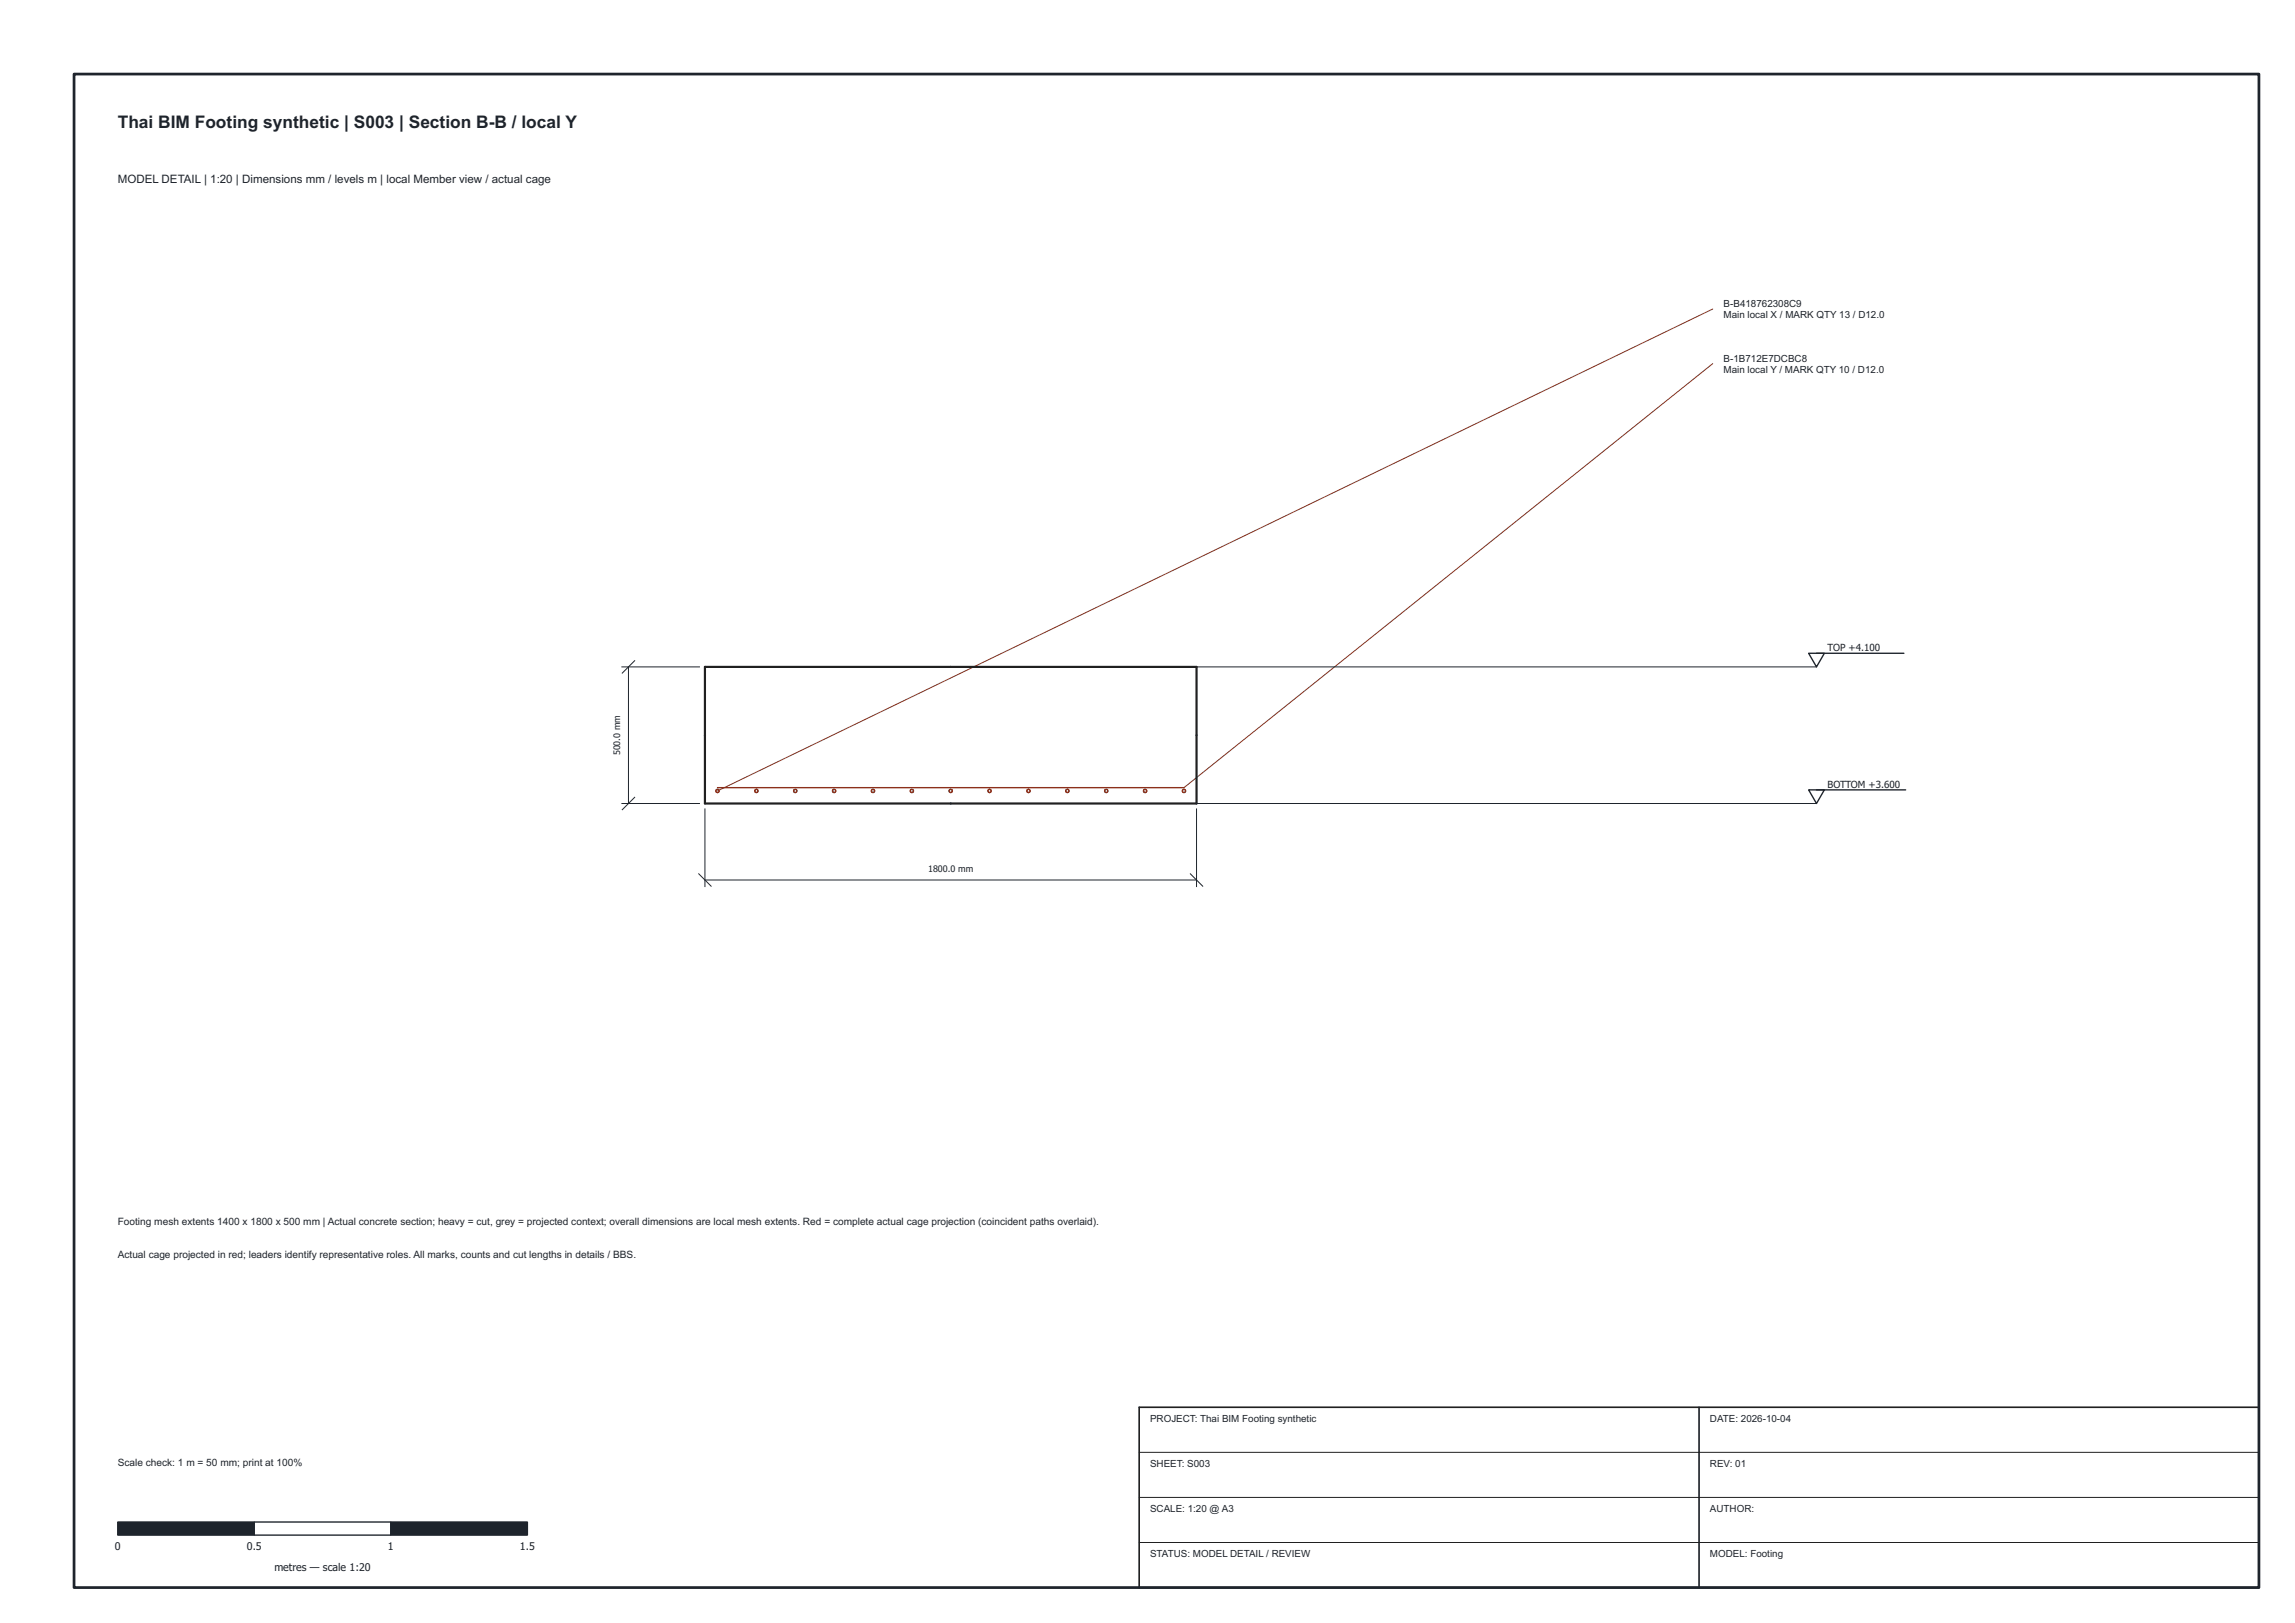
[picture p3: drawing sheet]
<svg xmlns="http://www.w3.org/2000/svg" width="420mm" height="297mm" viewBox="0 0 420 297" stroke-linecap="round" stroke-linejoin="round" font-family="sans-serif">
<defs><g id="words">
<text font-size="3.2" fill="#1e242c" x="21.6" y="23.4">Thai BIM Footing synthetic | S003 | Section B-B / local Y</text>
<text font-size="2.1" fill="#1e242c" x="21.6" y="33.5">MODEL DETAIL | 1:20 | Dimensions mm / levels m | local Member view / actual cage</text>
<g font-size="1.9" fill="#1e242c">
<text x="21.6" y="224.2">Footing mesh extents 1400 x 1800 x 500 mm | Actual concrete section; heavy = cut, grey = projected context; overall dimensions are local mesh extents. Red = complete actual cage projection (coincident paths overlaid).</text>
<text x="21.6" y="230.2">Actual cage projected in red; leaders identify representative roles. All marks, counts and cut lengths in details / BBS.</text>
<text x="21.6" y="268.2">Scale check: 1 m = 50 mm; print at 100%</text>
<text x="21" y="283.7">0</text>
<text x="45.2" y="283.7">0.5</text>
<text x="50.2" y="287.5">metres — scale 1:20</text>
<text x="71" y="283.7">1</text>
<text x="95.2" y="283.7">1.5</text>
</g>
<g font-size="1.8" fill="#1e242c">
<text x="315.6" y="56.2">B-B418762308C9</text>
<text x="315.6" y="58.2">Main local X / MARK QTY 13 / D12.0</text>
<text x="315.6" y="66.2">B-1B712E7DCBC8</text>
<text x="315.6" y="68.2">Main local Y / MARK QTY 10 / D12.0</text>
<text x="334.6" y="119.2">TOP +4.100</text>
<text x="334.6" y="144.2">BOTTOM +3.600</text>
<text x="210.6" y="260.2">PROJECT: Thai BIM Footing synthetic</text>
<text x="313.1" y="260.2">DATE: 2026-10-04</text>
<text x="210.6" y="268.4">SHEET: S003</text>
<text x="313.1" y="268.4">REV: 01</text>
<text x="210.6" y="276.7">SCALE: 1:20 @ A3</text>
<text x="313.1" y="276.7">AUTHOR:</text>
<text x="210.6" y="284.9">STATUS: MODEL DETAIL / REVIEW</text>
<text x="313.1" y="284.9">MODEL: Footing</text>
</g>
<g font-size="1.6" fill="#1e242c">
<text x="113.6" y="138.3" transform="rotate(-90 113.6 138.3)">500.0 mm</text>
<text x="169.9" y="159.6">1800.0 mm</text>
</g>
</g></defs>
<path d="M129.1 122.1h90v25h-90z" fill="none" stroke="#aaa" stroke-width=".18"/>
<path d="M313.6 56.6l-182.2 88.2M313.6 66.6l-96.8 77.6" fill="none" stroke="#8c301b" stroke-width=".18"/>
<path d="M208.6 265.8h205M208.6 274.1h205M208.6 282.3h205" fill="none" stroke="#202020" stroke-width=".18"/>
<g fill="none" stroke="#8c301b" stroke-width=".25">
<path d="M131.4 144.2h85.4"/>
<circle cx="131.4" cy="144.8" r=".3"/>
<circle cx="138.5" cy="144.8" r=".3"/>
<circle cx="145.6" cy="144.8" r=".3"/>
<circle cx="152.7" cy="144.8" r=".3"/>
<circle cx="159.8" cy="144.8" r=".3"/>
<circle cx="166.9" cy="144.8" r=".3"/>
<circle cx="174.1" cy="144.8" r=".3"/>
<circle cx="181.2" cy="144.8" r=".3"/>
<circle cx="188.3" cy="144.8" r=".3"/>
<circle cx="195.4" cy="144.8" r=".3"/>
<circle cx="202.5" cy="144.8" r=".3"/>
<circle cx="209.6" cy="144.8" r=".3"/>
<circle cx="216.8" cy="144.8" r=".3"/>
</g>
<path d="M129.1 122.1h90v25h-90z" fill="none" stroke="#202020" stroke-width=".4"/>
<path d="M208.6 257.6h205v33h-205zM311.1 257.6v33" fill="none" stroke="#202020" stroke-width=".3"/>
<path d="M21.6 278.6h25v2.4h-25z" fill="#1e242c" stroke="#1e242c" stroke-width=".25"/>
<path d="M46.6 278.6h25v2.4h-25z" fill="#fff" stroke="#1e242c" stroke-width=".25"/>
<path d="M71.6 278.6h25v2.4h-25z" fill="#1e242c" stroke="#1e242c" stroke-width=".25"/>
<path d="M127.9 159.9l2.3 2.3M129.1 148.1v14.2M217.9 159.9l2.3 2.3M219.1 148.1v14.2M129.1 161.1h90" fill="none" stroke="#1e242c" stroke-width=".18"/>
<path d="M166.9 157.5h14.3v2.8h-14.3z" fill="#fff"/>
<path d="M113.9 122.1h14.2M115.1 122.1v25M116.2 120.9l-2.3 2.3M113.9 147.1h14.2M116.2 145.9l-2.3 2.3" fill="none" stroke="#1e242c" stroke-width=".18"/>
<path d="M111.5 128.1h2.8v12.9h-2.8z" fill="#fff"/>
<path d="M219.1 122.1h113.5M219.1 147.1h113.5" fill="none" stroke="#1e242c" stroke-width=".18"/>
<path d="M331.1 119.6h2.9l-1.4 2.5zM332.6 119.6h16M331.1 144.6h2.9l-1.4 2.5zM332.6 144.6h16.3" fill="none" stroke="#1e242c" stroke-width=".25"/>
<path d="M13.6 13.6h400v277h-400z" fill="none" stroke="#1e242c" stroke-width=".5"/>
<use href="#words"/>
</svg>
